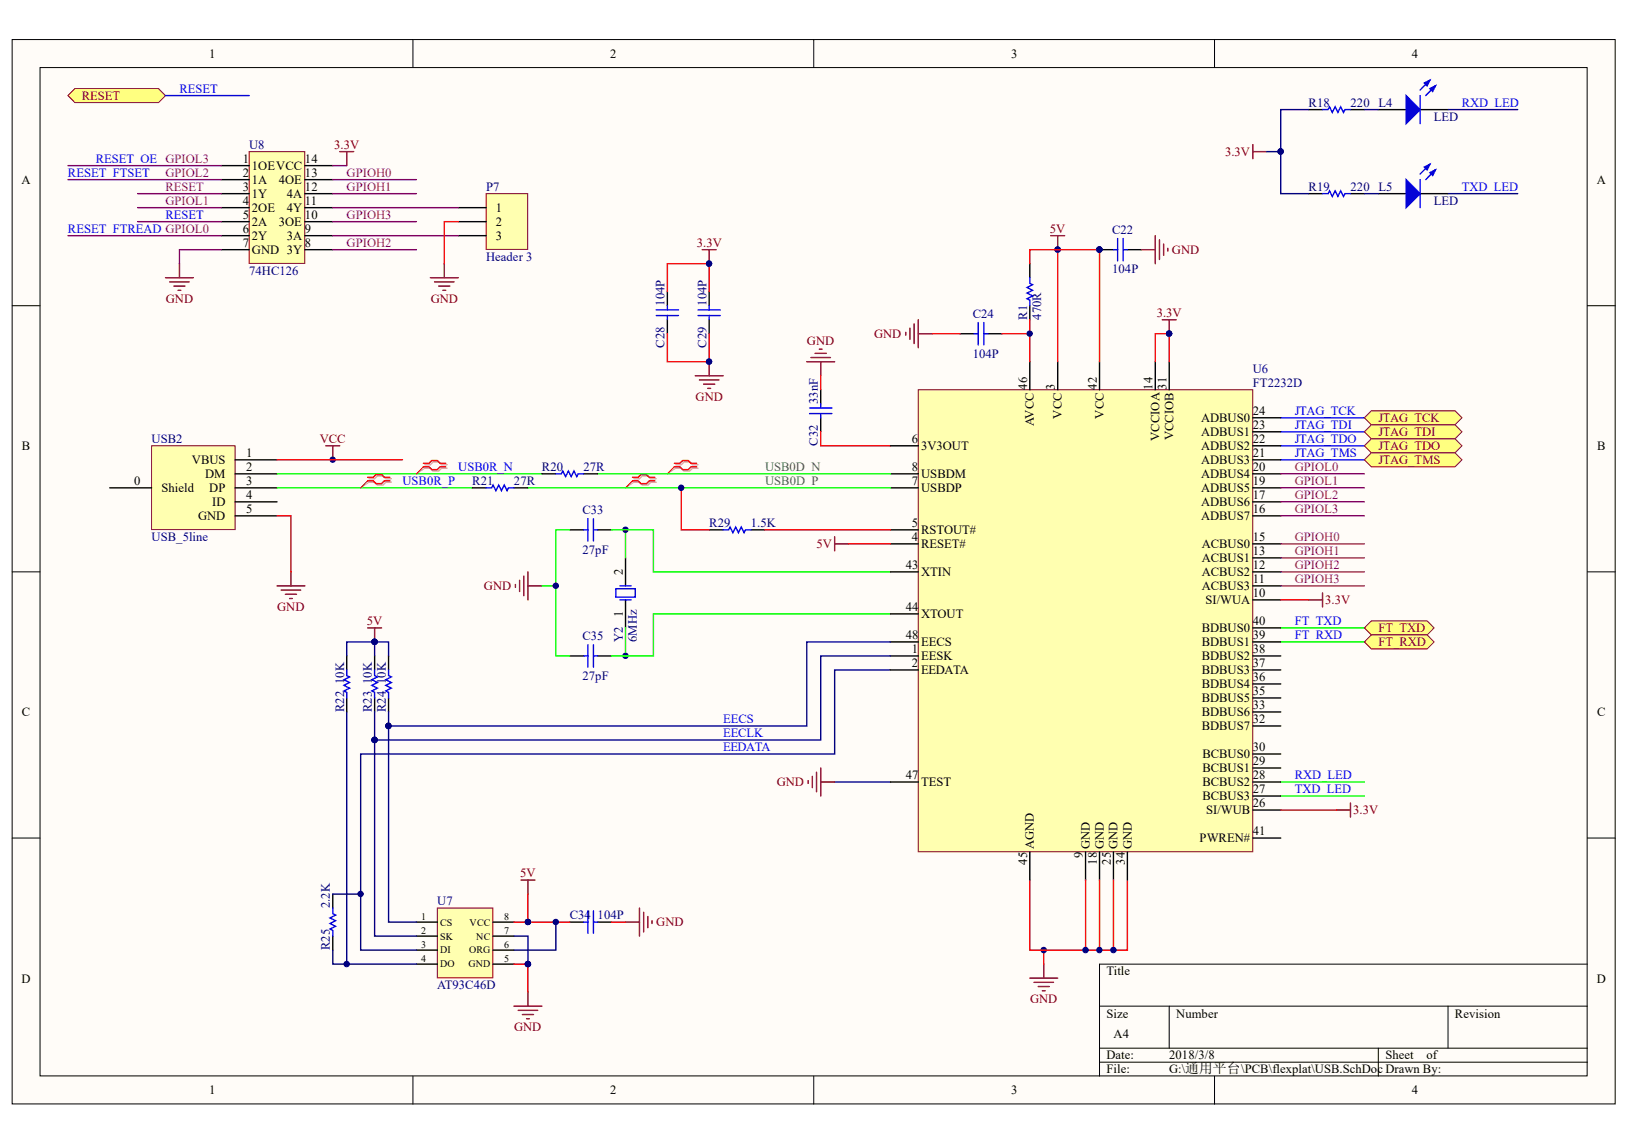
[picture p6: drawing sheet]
<svg xmlns="http://www.w3.org/2000/svg" width="289mm" height="202mm" viewBox="0 0 289 202" stroke-linecap="round" stroke-linejoin="round" font-family="sans-serif">
<defs><g id="words">
<g font-size="2.2">
<text x="36.9" y="10.2">1</text>
<text x="107.7" y="10.2">2</text>
<text x="178.3" y="10.2">3</text>
<text x="249" y="10.2">4</text>
<text x="42.8" y="28.7">1</text>
<text x="44.4" y="30">1OEVCC</text>
<text x="53.8" y="28.7">14</text>
<text x="3.8" y="32.4">A</text>
<text x="42.8" y="31.2">2</text>
<text x="42.8" y="33.7">3</text>
<text x="44.4" y="32.4">1A</text>
<text x="44.4" y="34.9">1Y</text>
<text x="49.2" y="32.4">4OE</text>
<text x="50.6" y="34.9">4A</text>
<text x="53.8" y="33.7">12</text>
<text x="53.8" y="31.2">13</text>
<text x="281.7" y="32.4">A</text>
<text x="42.8" y="36.1">4</text>
<text x="42.8" y="38.6">5</text>
<text x="42.8" y="41.1">6</text>
<text x="44.4" y="37.4">2OE</text>
<text x="44.4" y="39.8">2A</text>
<text x="49.2" y="39.8">3OE</text>
<text x="50.6" y="37.4">4Y</text>
<text x="53.8" y="41.1">9</text>
<text x="53.8" y="38.6">10</text>
<text x="53.8" y="36.1">11</text>
<text x="87.5" y="37.4">1</text>
<text x="87.5" y="39.8">2</text>
<text x="42.8" y="43.6">7</text>
<text x="44.4" y="42.3">2Y</text>
<text x="44.4" y="44.8">GND 3Y</text>
<text x="50.6" y="42.3">3A</text>
<text x="53.8" y="43.6">8</text>
<text x="87.5" y="42.3">3</text>
<text x="181.2" y="68.7" transform="rotate(-90 181.2 68.7)">46</text>
<text x="186.1" y="68.7" transform="rotate(-90 186.1 68.7)">3</text>
<text x="193.5" y="68.7" transform="rotate(-90 193.5 68.7)">42</text>
<text x="203.3" y="68.7" transform="rotate(-90 203.3 68.7)">14</text>
<text x="205.8" y="68.7" transform="rotate(-90 205.8 68.7)">31</text>
<text x="182.4" y="75.1" transform="rotate(-90 182.4 75.1)">AVCC</text>
<text x="187.3" y="73.8" transform="rotate(-90 187.3 73.8)">VCC</text>
<text x="194.7" y="73.8" transform="rotate(-90 194.7 73.8)">VCC</text>
<text x="204.5" y="77.8" transform="rotate(-90 204.5 77.8)">VCCIOA</text>
<text x="207" y="77.6" transform="rotate(-90 207 77.6)">VCCIOB</text>
<text x="211.9" y="76.9">ADBUS1</text>
<text x="211.9" y="74.4">ADBUS0</text>
<text x="221" y="75.7">23</text>
<text x="221" y="73.2">24</text>
<text x="3.9" y="79.4">B</text>
<text x="33.9" y="81.8">VBUS</text>
<text x="43.4" y="80.6">1</text>
<text x="43.4" y="83.1">2</text>
<text x="160.8" y="78.1">6</text>
<text x="160.8" y="83.1">8</text>
<text x="162.5" y="79.4">3V3OUT</text>
<text x="211.9" y="81.8">ADBUS3</text>
<text x="211.9" y="79.4">ADBUS2</text>
<text x="221" y="83.1">20</text>
<text x="221" y="80.6">21</text>
<text x="221" y="78.1">22</text>
<text x="281.7" y="79.4">B</text>
<text x="23.7" y="85.6">0</text>
<text x="28.5" y="86.8">Shield</text>
<text x="36.2" y="84.3">DM</text>
<text x="36.9" y="86.8">DP</text>
<text x="37.4" y="89.3">ID</text>
<text x="43.4" y="85.6">3</text>
<text x="43.4" y="88">4</text>
<text x="160.8" y="85.6">7</text>
<text x="162.5" y="86.8">USBDP</text>
<text x="162.5" y="84.3">USBDM</text>
<text x="211.9" y="89.3">ADBUS6</text>
<text x="211.9" y="86.8">ADBUS5</text>
<text x="211.9" y="84.3">ADBUS4</text>
<text x="221" y="88">17</text>
<text x="221" y="85.6">19</text>
<text x="34.9" y="91.8">GND</text>
<text x="43.4" y="90.5">5</text>
<text x="160.8" y="95.5">4</text>
<text x="160.8" y="93">5</text>
<text x="162.5" y="94.2">RSTOUT#</text>
<text x="211.9" y="91.8">ADBUS7</text>
<text x="221" y="95.5">15</text>
<text x="221" y="90.5">16</text>
<text x="109.8" y="101.4" transform="rotate(-90 109.8 101.4)">2</text>
<text x="159.8" y="100.4">43</text>
<text x="162.5" y="96.7">RESET#</text>
<text x="162.5" y="101.6">XTIN</text>
<text x="212" y="101.6">ACBUS2</text>
<text x="212" y="99.2">ACBUS1</text>
<text x="212" y="96.7">ACBUS0</text>
<text x="221" y="100.4">12</text>
<text x="221" y="97.9">13</text>
<text x="159.8" y="107.8">44</text>
<text x="212" y="104.1">ACBUS3</text>
<text x="212.6" y="106.6">SI/WUA</text>
<text x="221" y="105.3">10</text>
<text x="221" y="102.8">11</text>
<text x="109.8" y="108.9" transform="rotate(-90 109.8 108.9)">1</text>
<text x="159.8" y="112.8">48</text>
<text x="162.5" y="109">XTOUT</text>
<text x="162.5" y="114">EECS</text>
<text x="212" y="114">BDBUS1</text>
<text x="212" y="111.5">BDBUS0</text>
<text x="221" y="112.8">39</text>
<text x="221" y="110.3">40</text>
<text x="160.8" y="115.2">1</text>
<text x="160.8" y="117.7">2</text>
<text x="162.5" y="116.5">EESK</text>
<text x="162.5" y="118.9">EEDATA</text>
<text x="212" y="118.9">BDBUS3</text>
<text x="212" y="116.5">BDBUS2</text>
<text x="221" y="117.7">37</text>
<text x="221" y="115.2">38</text>
<text x="212" y="123.9">BDBUS5</text>
<text x="212" y="121.4">BDBUS4</text>
<text x="221" y="125.1">33</text>
<text x="221" y="122.6">35</text>
<text x="221" y="120.2">36</text>
<text x="3.9" y="126.3">C</text>
<text x="212" y="128.8">BDBUS7</text>
<text x="212" y="126.3">BDBUS6</text>
<text x="221" y="127.6">32</text>
<text x="281.7" y="126.3">C</text>
<text x="159.8" y="137.5">47</text>
<text x="212.1" y="136.2">BCBUS1</text>
<text x="212.1" y="133.8">BCBUS0</text>
<text x="221" y="137.5">28</text>
<text x="221" y="135">29</text>
<text x="221" y="132.5">30</text>
<text x="162.5" y="138.7">TEST</text>
<text x="212.1" y="141.2">BCBUS3</text>
<text x="212.1" y="138.7">BCBUS2</text>
<text x="212.7" y="143.6">SI/WUB</text>
<text x="221" y="142.4">26</text>
<text x="221" y="139.9">27</text>
<text x="182.4" y="149.8" transform="rotate(-90 182.4 149.8)">AGND</text>
<text x="192.2" y="149.8" transform="rotate(-90 192.2 149.8)">GND</text>
<text x="194.7" y="149.8" transform="rotate(-90 194.7 149.8)">GND</text>
<text x="197.1" y="149.8" transform="rotate(-90 197.1 149.8)">GND</text>
<text x="199.6" y="149.8" transform="rotate(-90 199.6 149.8)">GND</text>
<text x="211.6" y="148.6">PWREN#</text>
<text x="221" y="147.3">41</text>
<text x="181.2" y="152.5" transform="rotate(-90 181.2 152.5)">45</text>
<text x="191" y="151.4" transform="rotate(-90 191 151.4)">9</text>
<text x="193.5" y="152.5" transform="rotate(-90 193.5 152.5)">18</text>
<text x="195.9" y="152.5" transform="rotate(-90 195.9 152.5)">25</text>
<text x="198.4" y="152.5" transform="rotate(-90 198.4 152.5)">34</text>
<text x="3.8" y="173.3">D</text>
<text x="195.2" y="172">Title</text>
<text x="281.7" y="173.3">D</text>
<text x="195.2" y="179.5">Size</text>
<text x="207.5" y="179.5">Number</text>
<text x="256.6" y="179.5">Revision</text>
<text x="196.4" y="183.2">A4</text>
<text x="195.2" y="186.9">Date:</text>
<text x="195.2" y="189.4">File:</text>
<text x="206.2" y="186.9">2018/3/8</text>
<text x="206.2" y="189.4">G:\通用平台\PCB\flexplat\USB.SchDoc Drawn By:</text>
<text x="244.4" y="186.9">Sheet</text>
<text x="251.6" y="186.9">of</text>
<text x="36.9" y="193">1</text>
<text x="107.7" y="193">2</text>
<text x="178.3" y="193">3</text>
<text x="249" y="193">4</text>
</g>
<g font-size="2.2" fill="#800000">
<text x="14.4" y="17.6">RESET</text>
<text x="59" y="26.3">3.3V</text>
<text x="216.1" y="27.5">3.3V</text>
<text x="185.2" y="41.1">5V</text>
<text x="122.9" y="43.6">3.3V</text>
<text x="206.7" y="44.8">GND</text>
<text x="29.3" y="53.4">GND</text>
<text x="76" y="53.4">GND</text>
<text x="154.2" y="59.6">GND</text>
<text x="204" y="55.9">3.3V</text>
<text x="142.3" y="60.8">GND</text>
<text x="122.7" y="70.8">GND</text>
<text x="243.1" y="74.4">JTAG_TCK</text>
<text x="243.1" y="76.9">JTAG_TDI</text>
<text x="56.4" y="78.1">VCC</text>
<text x="243.1" y="79.4">JTAG_TDO</text>
<text x="243.1" y="81.8">JTAG_TMS</text>
<text x="144" y="96.7">5V</text>
<text x="48.9" y="107.8">GND</text>
<text x="85.4" y="104.1">GND</text>
<text x="233.8" y="106.6">3.3V</text>
<text x="64.7" y="110.3">5V</text>
<text x="243.1" y="111.5">FT_TXD</text>
<text x="243.1" y="114">FT_RXD</text>
<text x="137" y="138.7">GND</text>
<text x="238.7" y="143.6">3.3V</text>
<text x="91.8" y="154.7">5V</text>
<text x="115.8" y="163.4">GND</text>
<text x="181.7" y="177">GND</text>
<text x="90.7" y="181.9">GND</text>
</g>
<g font-size="2.2" fill="#00f">
<text x="31.7" y="16.4">RESET</text>
<text x="257.9" y="18.9">RXD_LED</text>
<text x="16.9" y="28.7">RESET_OE GPIOL3</text>
<text x="12" y="31.2">RESET_FTSET</text>
<text x="257.9" y="33.7">TXD_LED</text>
<text x="12" y="41.1">RESET_FTREAD GPIOL0</text>
<text x="29.2" y="38.6">RESET</text>
<text x="228.4" y="73.2">JTAG_TCK</text>
<text x="228.4" y="75.7">JTAG_TDI</text>
<text x="80.8" y="83.1">USB0R_N</text>
<text x="228.4" y="78.1">JTAG_TDO</text>
<text x="228.4" y="80.6">JTAG_TMS</text>
<text x="71" y="85.6">USB0R_P</text>
<text x="228.4" y="110.3">FT_TXD</text>
<text x="228.4" y="112.8">FT_RXD</text>
<text x="127.5" y="130">EECLK</text>
<text x="127.5" y="127.6">EECS</text>
<text x="127.5" y="132.5">EEDATA</text>
<text x="228.4" y="137.5">RXD_LED</text>
<text x="228.4" y="139.9">TXD_LED</text>
</g>
<g font-size="2.2" fill="#000080">
<text x="230.8" y="18.9">R18</text>
<text x="238.2" y="18.9">220 L4</text>
<text x="252.9" y="21.3">LED</text>
<text x="43.9" y="26.3">U8</text>
<text x="85.7" y="33.7">P7</text>
<text x="230.8" y="33.7">R19</text>
<text x="238.2" y="33.7">220 L5</text>
<text x="196.2" y="41.3">C22</text>
<text x="252.9" y="36.1">LED</text>
<text x="85.7" y="46">Header 3</text>
<text x="43.9" y="48.5">74HC126</text>
<text x="117.2" y="53.9" transform="rotate(-90 117.2 53.9)">104P</text>
<text x="124.6" y="53.9" transform="rotate(-90 124.6 53.9)">104P</text>
<text x="196.2" y="48.2">104P</text>
<text x="171.6" y="56.2">C24</text>
<text x="181.2" y="56.4" transform="rotate(-90 181.2 56.4)">R1</text>
<text x="183.6" y="56.4" transform="rotate(-90 183.6 56.4)">470R</text>
<text x="117.2" y="61.3" transform="rotate(-90 117.2 61.3)">C28</text>
<text x="124.6" y="61.3" transform="rotate(-90 124.6 61.3)">C29</text>
<text x="171.6" y="63.1">104P</text>
<text x="221" y="65.8">U6</text>
<text x="144.3" y="71.2" transform="rotate(-90 144.3 71.2)">33nF</text>
<text x="221" y="68.3">FT2232D</text>
<text x="26.7" y="78.1">USB2</text>
<text x="95.6" y="83.1">R20</text>
<text x="102.9" y="83.1">27R</text>
<text x="144.3" y="78.7" transform="rotate(-90 144.3 78.7)">C32</text>
<text x="83.3" y="85.6">R21</text>
<text x="90.7" y="85.6">27R</text>
<text x="26.7" y="95.5">USB_5line</text>
<text x="102.7" y="90.7">C33</text>
<text x="125.1" y="93">R29</text>
<text x="132.5" y="93">1.5K</text>
<text x="102.7" y="97.7">27pF</text>
<text x="102.7" y="113">C35</text>
<text x="109.8" y="113.2" transform="rotate(-90 109.8 113.2)">Y2</text>
<text x="112.3" y="113.2" transform="rotate(-90 112.3 113.2)">6MHz</text>
<text x="102.7" y="119.9">27pF</text>
<text x="60.7" y="125.6" transform="rotate(-90 60.7 125.6)">R22</text>
<text x="60.7" y="120.7" transform="rotate(-90 60.7 120.7)">10K</text>
<text x="65.6" y="125.6" transform="rotate(-90 65.6 125.6)">R23</text>
<text x="65.6" y="120.7" transform="rotate(-90 65.6 120.7)">10K</text>
<text x="68" y="125.6" transform="rotate(-90 68 125.6)">R24</text>
<text x="68" y="120.7" transform="rotate(-90 68 120.7)">10K</text>
<text x="58.2" y="160.2" transform="rotate(-90 58.2 160.2)">2.2K</text>
<text x="77.1" y="159.7">U7</text>
<text x="58.2" y="167.6" transform="rotate(-90 58.2 167.6)">R25</text>
<text x="100.5" y="162.2">C34</text>
<text x="105.4" y="162.2">104P</text>
<text x="77.1" y="174.5">AT93C46D</text>
</g>
<g font-size="2.2" fill="#800080">
<text x="29.2" y="31.2">GPIOL2</text>
<text x="29.2" y="33.7">RESET</text>
<text x="61.1" y="31.2">GPIOH0</text>
<text x="61.1" y="33.7">GPIOH1</text>
<text x="29.2" y="36.1">GPIOL1</text>
<text x="61.1" y="38.6">GPIOH3</text>
<text x="61.1" y="43.6">GPIOH2</text>
<text x="228.4" y="83.1">GPIOL0</text>
<text x="228.4" y="85.6">GPIOL1</text>
<text x="228.4" y="88">GPIOL2</text>
<text x="228.4" y="90.5">GPIOL3</text>
<text x="228.4" y="95.5">GPIOH0</text>
<text x="228.4" y="97.9">GPIOH1</text>
<text x="228.4" y="100.4">GPIOH2</text>
<text x="228.4" y="102.8">GPIOH3</text>
</g>
<g font-size="2.2" fill="#17855c">
<text x="134.9" y="83.1">USB0D_N</text>
<text x="134.9" y="85.6">USB0D_P</text>
</g>
<g font-size="1.8">
<text x="74.3" y="162.3">1</text>
<text x="74.3" y="164.7">2</text>
<text x="74.3" y="167.2">3</text>
<text x="77.6" y="163.3">CS</text>
<text x="77.6" y="165.7">SK</text>
<text x="82.8" y="163.3">VCC</text>
<text x="84" y="165.7">NC</text>
<text x="88.9" y="167.2">6</text>
<text x="88.9" y="164.7">7</text>
<text x="88.9" y="162.3">8</text>
<text x="74.3" y="169.7">4</text>
<text x="77.6" y="168.2">DI</text>
<text x="77.6" y="170.7">DO</text>
<text x="82.6" y="170.7">GND</text>
<text x="82.8" y="168.2">ORG</text>
<text x="88.9" y="169.7">5</text>
</g>
</g></defs>
<g fill="#fffcf8" stroke="#000" stroke-width=".18">
<path d="M2.1 7h282.8v187.7h-282.8z"/>
<path d="M7.1 11.9h272.9v177.9h-272.9z"/>
</g>
<g fill="none" stroke="#000" stroke-width=".18">
<path d="M72.8 7v4.9M143.5 7v4.9M214.2 7v4.9M2.1 53.9h5M280 53.9h4.9M2.1 100.9h5M280 100.9h4.9M2.1 147.8h5M280 147.8h4.9M193.9 177.5h86.1M206.2 177.5v7.4M255.4 177.5v7.4"/>
<path d="M280 170.1h-86.1v19.7M72.8 189.8v5M143.5 189.8v5M193.9 184.9h86.1M193.9 187.4h86.1M214.2 189.8v5M243.1 184.9v4.9"/>
</g>
<path d="M26.7 78.6h14.8v14.8h-14.8z" fill="#ffffb0" stroke="#800000" stroke-width=".18"/>
<path d="M169.4 58.9h2.4M174.3 58.9h2.4M193.9 44h2.5M198.9 44h2.4M144.8 68.8v2.4M144.8 73.7v2.5M19.4 86h7.3M41.5 81.1h7.4M41.5 83.6h7.4M41.5 86h7.4M41.5 88.5h7.4M41.5 91h7.4" fill="none" stroke="#000" stroke-width=".25"/>
<g fill="#000080" stroke="#000080" stroke-width=".18">
<circle cx="193.9" cy="44" r=".47"/>
<circle cx="206.2" cy="58.8" r=".47"/>
</g>
<path d="M171.8 58.9h.7M172.5 56.9v3.9M173.5 56.9v3.9M173.5 58.9h.8M196.4 44h.7M197.1 42.1v3.9M198.1 42.1v3.9M198.1 44h.8M142.8 72h3.9M142.8 73h3.9M144.8 71.2v.8M144.8 73v.7" fill="none" stroke="#00f" stroke-width=".25"/>
<g fill="none" stroke="#800000" stroke-width=".25">
<path d="M201.3 44h2.5M203.8 41.6v4.9M204.5 42.3v3.5M205 56.4h2.5M205.3 43.1v1.9M206 43.8v.5M206.2 56.4v2.5M142.3 63.8h4.9M143 63.1h3.5M143.8 62.3h1.9M144.5 61.6h.5M144.8 63.8v2.5"/>
<path d="M48.9 103.3h4.9M49.6 104.1h3.4M50.3 104.8h2M51.1 105.6h.5M51.3 100.9v2.4M91.9 155.2h2.5M93.1 155.2v2.5M90.7 177.5h4.9M91.4 178.2h3.4M92.1 179h2M92.9 179.7h.5M93.1 175v2.5"/>
</g>
<path d="M144.8 76.2v2.4h12.3M144.8 66.3v2.5M48.9 91h2.4v9.9M111.6 84.2h1l.4-.5h1l.5 .5h1M111.6 84.8h1l.4 .5h1l.5-.5h1M118.9 81.7h1l.5-.5h1l.5 .5h1M118.9 82.3h1l.5 .5h1l.5-.5h1" fill="none" stroke="#f00" stroke-width=".25"/>
<path d="M111.8 84.4h1l.5-.5h1l.5 .5h.9M111.8 85.1h1l.5 .5h1l.5-.5h.9M119.2 82h1l.5-.5h.9l.5 .5h1M119.2 82.6h1l.5 .5h.9l.5-.5h1" fill="none" stroke="#d0a19e" stroke-width=".25"/>
<path d="M111.8 85.1l-1.5 .9M119.2 82.6l-1.5 1" fill="none" stroke="#d0a19e" stroke-width=".18"/>
<path d="M111.6 84.8l-1.3 1.2M118.9 82.3l-1.2 1.3" fill="none" stroke="#f00" stroke-width=".18"/>
<path d="M77.1 160.2h9.8v12.3h-9.8z" fill="#ffffb0" stroke="#800000" stroke-width=".18"/>
<g fill="none" stroke="#000" stroke-width=".25">
<path d="M230.8 19.3h2.5M238.2 19.3h2.5M243.1 19.3h4.9M250.5 19.3h4.9M230.8 34.2h2.5M238.2 34.2h2.5M243.1 34.2h4.9M250.5 34.2h4.9M117.7 51.5v2.4M117.7 56.4v2.5M125.1 51.5v2.4M125.1 56.4v2.5"/>
<path d="M100.5 93.5h2.5M105.4 93.5h2.5M110.3 98.4v4.9M61.2 115.7v2.5M66.1 115.7v2.5M68.5 115.7v2.5M100.5 115.7h2.5M105.4 115.7h2.5M110.3 105.8v5M61.2 123.1v2.5M66.1 123.1v2.5M68.5 123.1v2.5"/>
<path d="M58.7 157.7v2.5M58.7 165.1v2.5M73.5 162.6h3.6M73.5 165.1h3.6M73.5 167.6h3.6M73.5 170.1h3.6M87 162.6h3.7M87 165.1h3.7M87 167.6h3.7M87 170.1h3.7M100.5 162.6h2.5M105.4 162.6h2.5"/>
</g>
<g fill="none" stroke="#00f" stroke-width=".25">
<path d="M233.3 19.3h1l.2-.5 .5 1 .5-1 .5 1 .5-1 .5 1 .2-.5h1M250.5 16.9v4.9M252.2 14.1l-1.7 1.8M253.2 15.1l-1.7 1.8M233.3 34.2h1l.2-.5 .5 1 .5-1 .5 1 .5-1 .5 1 .2-.5h1M250.5 31.7v4.9M252.2 29l-1.7 1.7M253.2 30l-1.7 1.7M115.7 54.7h4M115.7 55.7h4M117.7 53.9v.8M117.7 55.7v.7"/>
<path d="M123.1 54.7h4M123.1 55.7h4M125.1 53.9v.8M125.1 55.7v.7M225.9 73.7h14.8M225.9 76.2h14.8M225.9 78.6h14.8M103 93.5h.7M103.7 91.5v3.9M104.7 91.5v3.9M104.7 93.5h.7M225.9 81.1h14.8"/>
<path d="M61.2 118.2v1l.5 .2-1 .5 1 .5-1 .5 1 .5-1 .5 .5 .2v1M66.1 118.2v1l.5 .2-1 .5 1 .5-1 .5 1 .5-1 .5 .5 .2v1M68.5 118.2v1l.5 .2-1 .5 1 .5-1 .5 1 .5-1 .5 .5 .2v1M103 115.7h.7M103.7 113.7v4M104.7 113.7v4M104.7 115.7h.7M108.6 103.8h3.5v1.5h-3.5zM109.4 103.3h1.9M109.4 105.8h1.9M58.7 160.2v1l.5 .2-1 .5 1 .5-1 .5 1 .5-1 .5 .5 .2v1M103 162.6h.7"/>
<path d="M103.7 160.7v3.9M104.7 160.7v3.9M104.7 162.6h.7"/>
</g>
<path d="M117.7 51.5v-5h7.4v5M117.7 58.9v4.9h7.4v-4.9M48.9 81.1h22.1M181.6 155.2v12.4h17.3v-12.4M93.1 162.6h7.4M107.9 162.6h2.4M184.1 167.6v2.5" fill="none" stroke="#f00" stroke-width=".25"/>
<g fill="#000080" stroke="#000080" stroke-width=".18">
<circle cx="93.1" cy="162.6" r=".47"/>
<circle cx="93.1" cy="170" r=".48"/>
<circle cx="98" cy="162.6" r=".47"/>
<circle cx="66.1" cy="113.2" r=".47"/>
<circle cx="66.1" cy="130.5" r=".48"/>
<circle cx="61.1" cy="170" r=".48"/>
<circle cx="63.6" cy="157.7" r=".47"/>
<circle cx="184.1" cy="167.6" r=".48"/>
<circle cx="98" cy="103.3" r=".47"/>
<circle cx="110.3" cy="93.4" r=".47"/>
<circle cx="110.3" cy="115.7" r=".47"/>
<circle cx="68.5" cy="128" r=".47"/>
<circle cx="225.9" cy="26.7" r=".47"/>
<circle cx="125.1" cy="46.5" r=".47"/>
<circle cx="125.1" cy="63.8" r=".47"/>
<circle cx="58.7" cy="81.1" r=".47"/>
</g>
<g fill="none" stroke="#800000" stroke-width=".25">
<path d="M221 25.5v2.5M221 26.7h2.4M123.9 44h2.4M125.1 44v2.5M57.5 78.6h2.4M58.7 78.6v2.5M122.6 66.3h5M123.4 67h3.4M124.1 67.8h2M124.8 68.5h.5M125.1 63.8v2.5M64.8 110.8h2.5"/>
<path d="M66.1 110.8v2.4M90.9 103.1v.5M91.7 102.4v1.9M92.4 101.6v3.5M93.1 100.9v4.9M93.1 103.3h2.5M110.3 162.6h2.5M112.8 160.2v4.9M113.5 160.9v3.5M114.3 161.7v1.9M115 162.4v.5M181.6 172.5h5"/>
<path d="M182.4 173.3h3.4M183.1 174h2M183.9 174.8h.5M184.1 170.1v2.4"/>
</g>
<g fill="none" stroke="#000080" stroke-width=".25">
<path d="M230.8 19.3h-4.9v7.4M240.7 19.3h2.4M255.4 19.3h12.3M223.4 26.7h2.5M225.9 26.7v7.5h4.9M240.7 34.2h2.4M255.4 34.2h12.3M66.1 113.2h-4.9v2.5M157.1 118.2h-9.9v14.8h-83.6v34.6h9.9M61.2 125.6v44.5M66.1 125.6v4.9M68.5 128.1v34.5h5"/>
<path d="M147.2 137.9h9.9M58.7 157.7h4.9M58.7 167.6v2.5h14.8M90.7 165.1h2.4v5M98 162.6v5h-7.3"/>
</g>
<path d="M100.5 93.5h-2.5v22.2h2.5M107.9 93.5h7.4v7.4h41.8M110.3 93.5v4.9M95.6 103.3h2.4M110.3 110.8v4.9M157.1 108.3h-41.8v7.4h-7.4M225.9 110.8h14.8M225.9 113.2h14.8M225.9 137.9h14.8M225.9 140.4h14.8" fill="none" stroke="#0f0" stroke-width=".25"/>
<g fill="#00f" stroke="#00f" stroke-width=".25">
<path d="M248 16.9l2.5 2.4-2.5 2.5z"/>
<path d="M252.2 15.6l1-.5-.5 1z"/>
<path d="M251.2 14.6l1-.5-.5 1z"/>
<path d="M248 31.7l2.5 2.5-2.5 2.4z"/>
<path d="M252.2 30.5l1-.5-.5 .9z"/>
<path d="M251.2 29.5l1-.5-.5 1z"/>
</g>
<g fill="#ffff80" stroke="#800000" stroke-width=".18">
<path d="M241.9 72.5h14.7l1.3 1.2-1.3 1.2h-14.7l-1.2-1.2z" fill-rule="evenodd"/>
<path d="M241.9 74.9h14.7l1.3 1.3-1.3 1.2h-14.7l-1.2-1.2z" fill-rule="evenodd"/>
<path d="M241.9 77.4h14.7l1.3 1.2-1.3 1.3h-14.7l-1.2-1.3z" fill-rule="evenodd"/>
<path d="M241.9 79.9h14.7l1.3 1.2-1.3 1.2h-14.7l-1.2-1.2z" fill-rule="evenodd"/>
<path d="M241.9 109.5h9.8l1.3 1.3-1.3 1.2h-9.8l-1.2-1.2z" fill-rule="evenodd"/>
<path d="M241.9 112h9.8l1.3 1.2-1.3 1.3h-9.8l-1.2-1.3z" fill-rule="evenodd"/>
</g>
<path d="M162 68.8h59v81.4h-59z" fill="#ffffb0" stroke="#800000" stroke-width=".18"/>
<g fill="none" stroke="#000" stroke-width=".25">
<path d="M181.6 46.5v2.5M181.6 53.9v2.5M157.1 78.6h4.9M181.6 63.8v5M186.6 63.8v5M193.9 63.8v5M203.8 63.8v5M206.2 63.8v5M221 78.6h4.9M221 76.2h4.9M221 73.7h4.9M83.3 86h2.4"/>
<path d="M90.7 86h2.4M95.6 83.6h2.4M103 83.6h2.4M125.1 93.5h2.5M132.5 93.5h2.4M157.1 95.9h4.9M157.1 93.5h4.9M157.1 86h4.9M157.1 83.6h4.9M221 95.9h4.9M221 86h4.9M221 83.6h4.9"/>
<path d="M221 98.4h4.9M221 91h4.9M221 88.5h4.9M221 81.1h4.9M157.1 115.7h4.9M157.1 118.2h4.9M157.1 100.9h4.9M157.1 113.2h4.9M157.1 108.3h4.9M221 115.7h4.9M221 118.2h4.9M221 105.8h4.9"/>
<path d="M221 103.3h4.9M221 100.9h4.9M221 113.2h4.9M221 110.8h4.9M157.1 137.9h4.9M221 137.9h4.9M221 135.5h4.9M221 133h4.9M221 128.1h4.9M221 125.6h4.9M221 123.1h4.9M221 120.6h4.9"/>
<path d="M181.6 150.3v4.9M191.5 150.3v4.9M193.9 150.3v4.9M196.4 150.3v4.9M198.9 150.3v4.9M221 142.9h4.9M221 140.4h4.9M221 147.8h4.9"/>
</g>
<g fill="none" stroke="#800000" stroke-width=".25">
<path d="M159.8 58.6v.5M160.5 57.9v2M161.2 57.1v3.5M162 56.4v4.9M162 58.9h2.4M185.3 41.6h2.5M186.6 41.6v2.4M147.2 94.7v2.5M147.2 95.9h2.5M230.8 105.8h2.5M233.3 104.6v2.5M142.6 137.7v.5"/>
<path d="M143.3 136.9v2M144 136.2v3.5M144.8 135.5v4.9M144.8 137.9h2.4M235.7 142.9h2.5M238.2 141.6v2.5"/>
</g>
<g fill="#000080" stroke="#000080" stroke-width=".18">
<circle cx="186.6" cy="44" r=".47"/>
<circle cx="206.2" cy="58.8" r=".47"/>
<circle cx="181.6" cy="58.8" r=".47"/>
<circle cx="120.1" cy="86" r=".47"/>
<circle cx="191.5" cy="167.6" r=".48"/>
<circle cx="193.9" cy="167.6" r=".47"/>
<circle cx="196.4" cy="167.6" r=".48"/>
<circle cx="93.1" cy="170" r=".48"/>
<circle cx="93.1" cy="162.6" r=".47"/>
<circle cx="66.1" cy="113.2" r=".47"/>
<circle cx="68.5" cy="128" r=".47"/>
<circle cx="66.1" cy="130.5" r=".48"/>
<circle cx="193.9" cy="44" r=".47"/>
</g>
<path d="M181.6 49v1l.5 .2-.9 .5 .9 .5-.9 .5 .9 .5-.9 .5 .4 .2v1M85.7 86h1l.3-.4 .5 .9 .5-.9 .5 .9 .4-.9 .5 .9 .3-.5h1M98 83.6h1l.3-.5 .5 1 .5-1 .4 1 .5-1 .5 1 .3-.5h1M127.6 93.5h.9l.3-.5 .5 1 .5-1 .5 1 .4-1 .5 1 .3-.5h1" fill="none" stroke="#00f" stroke-width=".25"/>
<g fill="none" stroke="#f00" stroke-width=".25">
<path d="M164.4 58.9h5M176.7 58.9h4.9M181.6 46.5v-2.5h12.3v19.8M181.6 56.4v7.4M186.6 44v19.8M203.8 63.8v-4.9h2.4v4.9M120.2 86v7.5h4.9M134.9 93.5h22.2M149.7 95.9h7.4M225.9 105.8h4.9M93.1 157.7v4.9h-2.4M191.5 155.2v12.4"/>
<path d="M193.9 155.2v12.4M196.4 155.2v12.4M225.9 142.9h9.8M90.7 170.1h2.4v4.9"/>
</g>
<path d="M48.9 83.6h46.7M48.9 86h34.4M93.1 86h64M105.4 83.6h51.7" fill="none" stroke="#0f0" stroke-width=".25"/>
<path d="M66.1 115.7v-2.5h2.4v2.5M157.1 113.2h-14.8v14.9h-73.8v-2.5M157.1 115.7h-12.3v14.8h-78.7v34.6h7.4" fill="none" stroke="#000080" stroke-width=".25"/>
<path d="M43.9 26.7h9.9v19.8h-9.9z" fill="#ffffb0" stroke="#800000" stroke-width=".18"/>
<g fill="none" stroke="#000" stroke-width=".25">
<path d="M39 29.2h4.9M39 31.7h4.9M39 34.2h4.9M39 36.6h4.9M39 39.1h4.9M53.8 29.2h4.9M53.8 31.7h4.9M53.8 34.2h4.9M53.8 36.6h4.9M53.8 39.1h4.9M39 41.6h4.9M39 44h4.9"/>
<path d="M53.8 41.6h4.9M53.8 44h4.9"/>
</g>
<path d="M13.2 15.6h14.8l1.2 1.3-1.2 1.2h-14.8l-1.2-1.2z" fill-rule="evenodd" fill="#ffff80" stroke="#800000" stroke-width=".18"/>
<g fill="none" stroke="#800080" stroke-width=".25">
<path d="M12 29.2h27M12 31.7h27M24.3 34.2h14.7M24.3 36.6h14.7M24.3 39.1h14.7M58.7 29.2h2.5M58.7 31.7h14.8M58.7 34.2h14.8M58.7 39.1h14.8M12 41.6h27M39 44h-7.3v2.5M58.7 44h14.8"/>
<path d="M225.9 83.6h14.8M225.9 86h14.8M225.9 88.5h14.8M225.9 91h14.8M225.9 95.9h14.8M225.9 98.4h14.8M225.9 100.9h14.8M225.9 103.3h14.8"/>
</g>
<path d="M59.9 26.7h2.5M61.2 26.7v2.5M29.2 49h4.9M29.9 49.7h3.5M30.7 50.5h1.9M31.4 51.2h.5M31.7 46.5v2.5" fill="none" stroke="#800000" stroke-width=".25"/>
<path d="M29.2 16.9h14.7" fill="none" stroke="#00f" stroke-width=".25"/>
<path d="M85.7 34.2h7.4v9.8h-7.4z" fill="#ffffb0" stroke="#800000" stroke-width=".18"/>
<path d="M80.8 36.6h4.9M80.8 39.1h4.9M80.8 41.6h4.9" fill="none" stroke="#000" stroke-width=".25"/>
<path d="M58.7 36.6h22.1M58.7 41.6h22.1" fill="none" stroke="#800080" stroke-width=".25"/>
<path d="M75.9 49h4.9M76.7 49.7h3.4M77.4 50.5h2M78.1 51.2h.5M78.4 46.5v2.5" fill="none" stroke="#800000" stroke-width=".25"/>
<path d="M80.8 39.1h-2.4v7.4M64.8 84.2h1l.5-.5h1l.5 .5h1M64.8 84.8h1l.5 .5h1l.5-.5h1M74.7 81.7h1l.5-.5h.9l.5 .5h1M74.7 82.3h1l.5 .5h.9l.5-.5h1" fill="none" stroke="#f00" stroke-width=".25"/>
<path d="M65.1 84.4h1l.5-.5h1l.4 .5h1M65.1 85.1h1l.5 .5h1l.4-.5h1M74.9 82h1l.5-.5h1l.5 .5h1M74.9 82.6h1l.5 .5h1l.5-.5h1" fill="none" stroke="#d0a19e" stroke-width=".25"/>
<path d="M65.1 85.1l-1.5 .9M74.9 82.6l-1.4 1" fill="none" stroke="#d0a19e" stroke-width=".18"/>
<path d="M64.8 84.8l-1.2 1.2M74.7 82.3l-1.2 1.3" fill="none" stroke="#f00" stroke-width=".18"/>
<use href="#words"/>
</svg>
